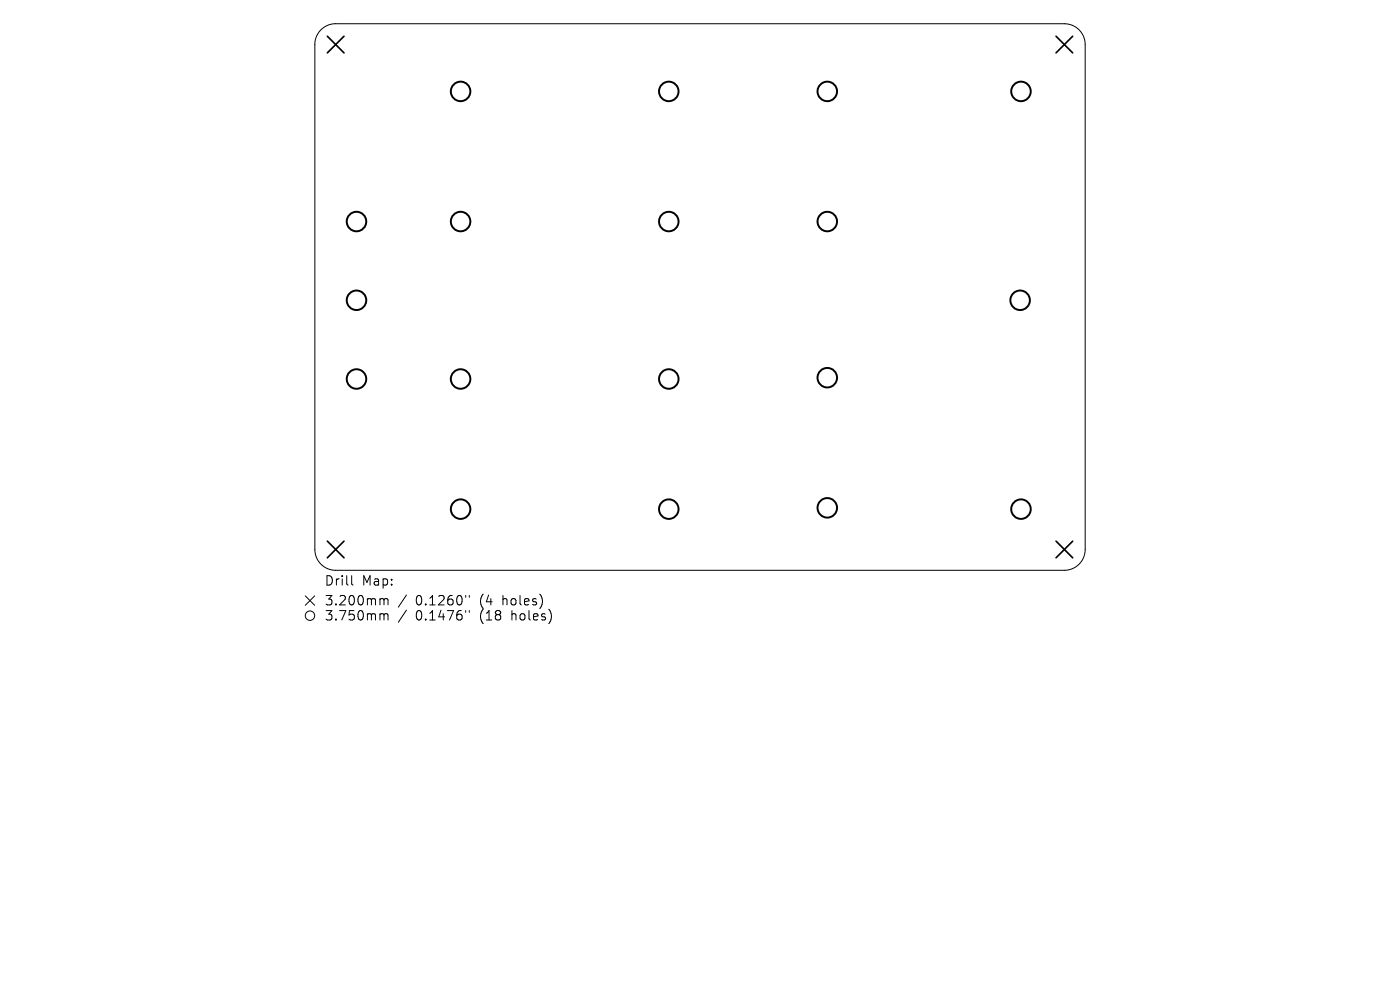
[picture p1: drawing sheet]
<svg xmlns="http://www.w3.org/2000/svg" width="297mm" height="210mm" viewBox="0 0 297 210" stroke-linecap="round" stroke-linejoin="round" font-family="sans-serif">
<defs><g id="words">
<g font-size="2.8">
<text x="68.8" y="124.5">Drill</text>
<text x="76.8" y="124.5">Map:</text>
<text x="68.8" y="128.7">3.200mm</text>
<text x="68.8" y="131.9">3.750mm</text>
<text x="88.2" y="128.7">0.1260&quot;</text>
<text x="88.2" y="131.9">0.1476&quot;</text>
<text x="101.9" y="128.7">(4</text>
<text x="101.9" y="131.9">(18</text>
<text x="106.9" y="128.7">holes)</text>
<text x="108.8" y="131.9">holes)</text>
</g>
</g></defs>
<g fill="none" stroke="#000" stroke-width=".21">
<path d="M68.1 6.3a4.4 4.4 0 0 1 3.1-1.3h154.6a4.4 4.4 0 0 1 4.4 4.5v107.1a4.4 4.4 0 0 1-4.4 4.4h-154.6a4.4 4.4 0 0 1-4.4-4.4v-107.1a4.4 4.4 0 0 1 1.3-3.2zM64.8 126.4l2 2M66.8 126.4l-2 2M74.6 122.1v1.7l.3 .3M80.9 127l.5 .1 .1 .2M80.9 130.2h.3l.3 .3M81.5 127.3l.2-.3 .5 .1 .1 1.2M81.5 127.3v1M81.5 130.5v1M81.5 130.5l.2-.3 .5 .1 .1 1.2M86.2 126.2l-1.7 2.6M86.2 129.4l-1.7 2.6"/>
<path d="M98.8 126.3v.4M98.8 129.5v.4M99.6 126.3v.4M99.6 129.5v.4"/>
<circle cx="65.8" cy="130.6" r="1"/>
</g>
<path d="M69.4 7.7l3.6 3.5M73 7.7l-3.6 3.5M224 7.7l3.6 3.5M227.6 7.7l-3.6 3.5M69.4 114.8l3.6 3.5M73 114.8l-3.6 3.5M224 114.8l3.6 3.5M227.6 114.8l-3.6 3.5" fill="none" stroke="#000" stroke-width=".35"/>
<g fill="none" stroke="#000" stroke-width=".41">
<circle cx="97.7" cy="19.4" r="2.07"/>
<circle cx="141.9" cy="19.4" r="2.07"/>
<circle cx="175.5" cy="19.4" r="2.07"/>
<circle cx="216.6" cy="19.4" r="2.07"/>
<circle cx="75.6" cy="47" r="2.07"/>
<circle cx="97.7" cy="47" r="2.07"/>
<circle cx="141.9" cy="47" r="2.07"/>
<circle cx="175.5" cy="47" r="2.07"/>
<circle cx="75.6" cy="63.7" r="2.07"/>
<circle cx="216.4" cy="63.7" r="2.07"/>
<circle cx="75.6" cy="80.4" r="2.07"/>
<circle cx="97.7" cy="80.4" r="2.07"/>
<circle cx="141.9" cy="80.4" r="2.07"/>
<circle cx="175.5" cy="80.1" r="2.07"/>
<circle cx="97.7" cy="108" r="2.07"/>
<circle cx="141.9" cy="108" r="2.07"/>
<circle cx="175.5" cy="107.7" r="2.07"/>
<circle cx="216.6" cy="108" r="2.07"/>
</g>
<use href="#words"/>
</svg>
